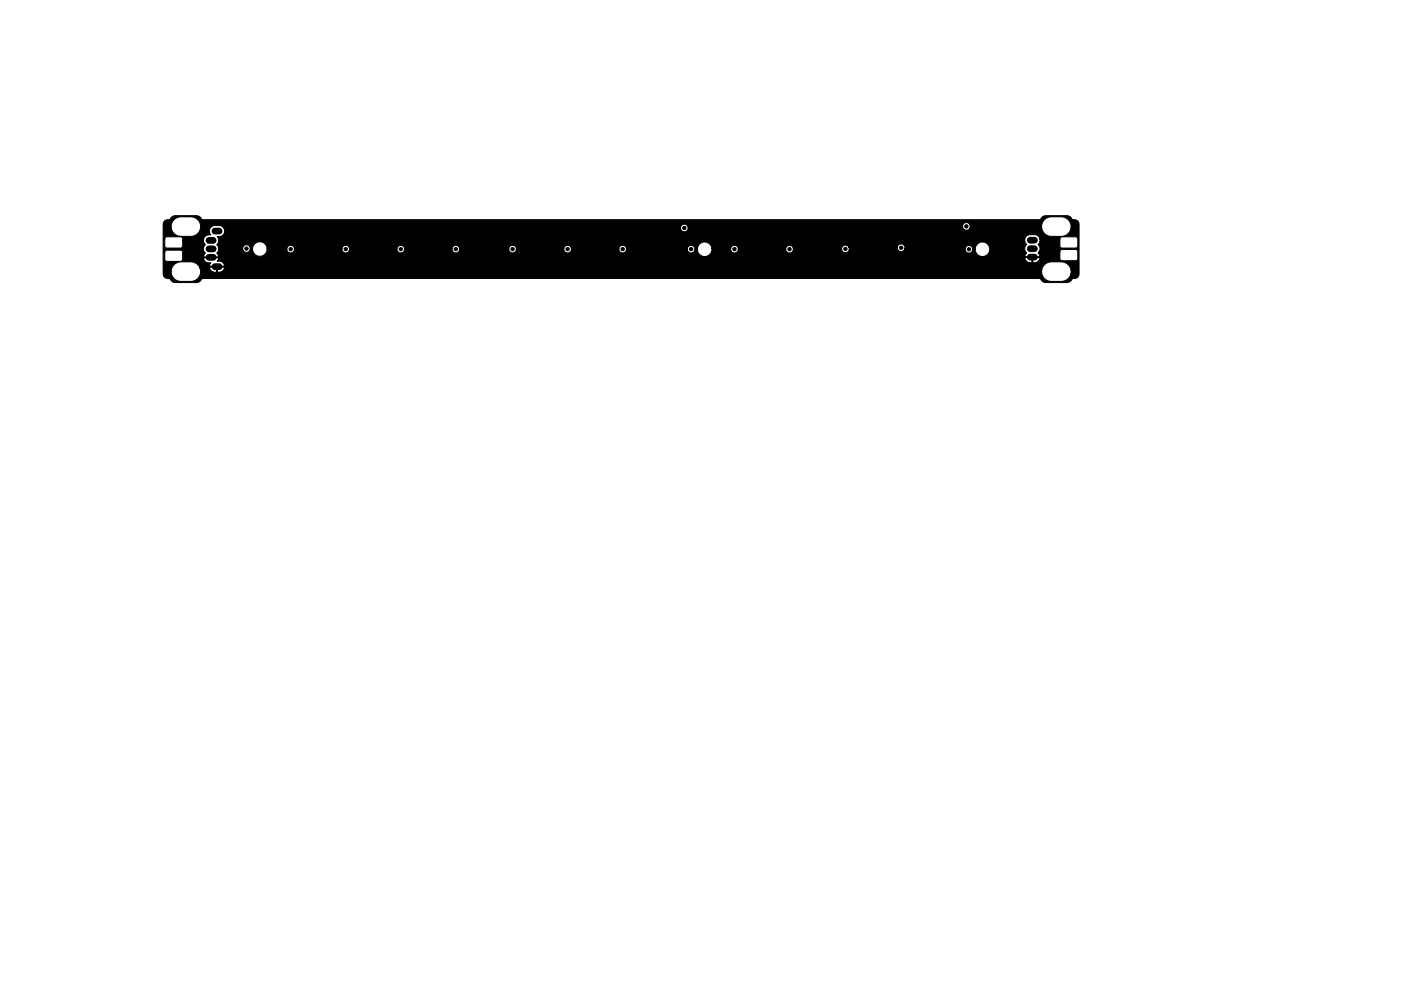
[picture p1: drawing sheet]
<svg xmlns="http://www.w3.org/2000/svg" width="420mm" height="297mm" viewBox="0 0 420 297" stroke-linecap="round" stroke-linejoin="round" font-family="sans-serif">
<path d="M62.7 72.1h1.2M62.7 74.6h1.2M62.7 77.1h1.2M64.4 69.3h1.3M64.4 79.9h1.3M309 72h1.2M309 74.5h1.2M309 77.1h1.2" fill="none" stroke="#000" stroke-width="2"/>
<g fill="#000" stroke="#000" stroke-width=".3">
<path d="M49.2 66.4l.6-.5 1-.1 .3-.3a1.54 1.54 0 0 1 1.5-.9h6.3l1 .3 .6 .8 .5 .2h250.6l.6-.4a1.52 1.52 0 0 1 1.4-.9h6.4l.9 .3 .6 .8 .5 .2a1.52 1.52 0 0 1 1.6 1.3l-.1 15.4a1.97 1.97 0 0 1-1.6 .9l-.5 .3a1.52 1.52 0 0 1-1.4 .9h-6.4l-.9-.3-.6-.8-.5-.1h-250.6l-.7 .3a1.53 1.53 0 0 1-1.4 .9h-6.3l-1-.3-.6-.8-.4-.1a1.54 1.54 0 0 1-1.7-2.1h2.4l.6 1.7 1.4 1.1 4 .1 1.6-.5 .7-.7 .6-1.7-.3-1.1h2.9a1.75 1.75 0 0 0 2.2 1.3v-1.5h.2v1.5l1.3-.2h245.9l.5 1.7 1.3 1 1.1 .3h3l.9-.2 .9-.5 1-1.3 .1-1-.1-1-1-1.2-.9-.6-.9-.1-4 .2-1.4 1-.5 1.7h-245.9l.7-.7v-.6l-7.3 .2-.9-1.2-.9-.5-3.8-.1-1 .1-.9 .6-.9 1.2-.2 1h-2.4v-5.7h.5v2.1l.6 .5h4.2l.5-.3 .1-.5h6.3l.3 .7 .5 .4 1.4 .2-.4 .6 .1 .4h4.2l.1-.3a1.78 1.78 0 0 0-2.2-1.2l.4-.8h241.9a1.75 1.75 0 0 0 2.1 1.2v-1.5h.2v1.5h.7a1.34 1.34 0 0 0 1.3-1.5h-4.2l-.1 .3h-241.9l-.1-.2h-4.2l-.1 .2h-6.3v-2l-.4-.5h-4.4l-.4 .2-.2 .5h-.5v-4h.5v2.1l.6 .5h4.4l.4-.5v-1.7h6.2l.1 .6 .5 .6a1.64 1.64 0 0 0 0 2.6l-.5 .7 .1 .4h4.2l.1-.4-.5-.7 .5-.7 .1-.8h7.2a1.14 1.14 0 0 0 1 1.2 1.14 1.14 0 0 0 1.2-.9h.7l.1 .4a2.18 2.18 0 0 0 2.4 1.7 2.18 2.18 0 0 0 1.9-2.2h5.9v.2a1.14 1.14 0 0 0 1.3 1 1.14 1.14 0 0 0 1-1.2h14.2v.2a1.14 1.14 0 0 0 1.3 1 1.14 1.14 0 0 0 1-1.2h14.3v.2a1.14 1.14 0 0 0 1.2 1 1.14 1.14 0 0 0 1-1.2h14.3v.2a1.14 1.14 0 0 0 1.2 1 1.14 1.14 0 0 0 1-1.2h14.8v.2a1.14 1.14 0 0 0 1.2 1 1.14 1.14 0 0 0 1.1-1.2h14.2v.2a1.14 1.14 0 0 0 1.2 1 1.14 1.14 0 0 0 1.1-1.2h14.2v.2a1.14 1.14 0 0 0 1.2 1 1.14 1.14 0 0 0 1.1-1.2h18.2v.2a1.14 1.14 0 0 0 1.2 1 1.14 1.14 0 0 0 1.1-1.1h.7l.1 .5a2.17 2.17 0 0 0 2.4 1.7 2.17 2.17 0 0 0 1.9-2.3h5.6v.2a1.14 1.14 0 0 0 1.3 1 1.14 1.14 0 0 0 1-1.2h14.2v.2a1.14 1.14 0 0 0 1.3 1 1.14 1.14 0 0 0 1-1.3h14.5v.2a1.14 1.14 0 0 0 1.4 1 1.14 1.14 0 0 0 .8-1.6h14.5v.3a1.14 1.14 0 0 0 1 1 1.14 1.14 0 0 0 1.2-.8h18.1v.2a1.14 1.14 0 0 0 1.2 1.1 1.14 1.14 0 0 0 1.1-1.2h.8v.5a2.18 2.18 0 0 0 3.5 1.2 2.18 2.18 0 0 0-.4-3.6 2.18 2.18 0 0 0-3.1 1.9l-.8-.1a1.14 1.14 0 0 0-1.1-1 1.14 1.14 0 0 0-1.2 1h-18.1a1.14 1.14 0 0 0-.8-1.5 1.14 1.14 0 0 0-1.4 1h-14.6a1.14 1.14 0 0 0-1.2-.6 1.14 1.14 0 0 0-.9 1h-14.5v-.2a1.14 1.14 0 0 0-1.2-.8 1.14 1.14 0 0 0-1.1 1.1h-14.2v-.3a1.14 1.14 0 0 0-1.2-.8 1.14 1.14 0 0 0-1.1 1.1h-5.6v-.4a2.18 2.18 0 0 0-2.4-1.7 2.18 2.18 0 0 0-2 2.2h-.7v-.1a1.14 1.14 0 0 0-1.1-1.1 1.14 1.14 0 0 0-1.2 1.1h-18.2a1.14 1.14 0 0 0-1.2-1.1 1.14 1.14 0 0 0-1.1 1.1h-14.2l-.1-.3a1.14 1.14 0 0 0-1.2-.8 1.14 1.14 0 0 0-1 1.1h-14.2l-.1-.3a1.14 1.14 0 0 0-1.2-.8 1.14 1.14 0 0 0-1 1.1h-14.8v-.3a1.14 1.14 0 0 0-1.2-.8 1.14 1.14 0 0 0-1 1.1h-14.3v-.3a1.14 1.14 0 0 0-1.2-.8 1.14 1.14 0 0 0-1 1.1h-14.3v-.3a1.14 1.14 0 0 0-1.2-.8 1.14 1.14 0 0 0-1.1 1.1h-14.2v-.3a1.14 1.14 0 0 0-1.2-.8 1.14 1.14 0 0 0-1.1 1.1h-5.9l-.1-.4a2.18 2.18 0 0 0-2.3-1.7 2.18 2.18 0 0 0-2 2.2l-.7-.1a1.14 1.14 0 0 0-1-1.2 1.14 1.14 0 0 0-1.2 1h-7.2l-.6-1.1 .5-.6 .1-.7h241.7l.1 .6 .5 .7a1.64 1.64 0 0 0 0 2.5l-.5 .8 .1 .3h4.2l.1-.3-.5-.8 .3-.3h6.3v2.1l.4 .5h4.4l.5-.5v-2.3l-.5-.5h-4.3l-.4 .3-.1 .4h-6.3a1.65 1.65 0 0 0-.3-2.2l.5-.7 .1-.9h6v2.1l.3 .4 4.5 .1 .5-.5v-2.3l-.5-.5h-4.2l-.4 .2-.2 .5h-6l-.5-.9-1.1-.5-1.7 .1-.6 .2-.6 .8-.1 .6h-241.7l-.5-1.1a1.72 1.72 0 0 0 1.9-.7 1.72 1.72 0 0 0 0-2h137.1v.2a1.14 1.14 0 0 0 1.5 1 1.14 1.14 0 0 0 .6-1.7h82.5v.3a1.14 1.14 0 0 0 1.1 1 1.14 1.14 0 0 0 1.1-1.1h21.5l.1 1 1 1.3 .9 .5 .9 .2 4-.2 1.4-1 .5-1.8-.1-.9-1-1.3-.9-.6-.9-.1-4 .2-1.4 1-.5 1.7h-21.5a1.14 1.14 0 0 0-1-1.2 1.14 1.14 0 0 0-1.2 1l-82.6-.1a1.14 1.14 0 0 0-1.2-.4 1.14 1.14 0 0 0-.8 1h-137.1l-1-.6h-1.9a1.66 1.66 0 0 0-.9 2.8 1.77 1.77 0 0 0-2.2 1.7h-6.2l-.1-.8-.6-.3h-4.1l-.4 .2-.2 .5h-.5v-3.8h2.4l.1 .9 .5 .9 1.5 1 3.9 .2 1.6-.6 1.1-1.3 .2-1.2-.6-1.6-1.4-1-1-.2-3.9 .1-1.4 1.1-.6 1.7h-2.4z"/>
<circle cx="73.9" cy="74.5" r=".5"/>
<circle cx="75.4" cy="68" r=".5"/>
<circle cx="81.8" cy="74.8" r=".5"/>
<circle cx="87.2" cy="74.7" r=".5"/>
<circle cx="98" cy="74.7" r=".5"/>
<circle cx="103.7" cy="74.7" r=".5"/>
<circle cx="114.7" cy="74.7" r=".5"/>
<circle cx="120.2" cy="74.7" r=".5"/>
<circle cx="131.4" cy="74.7" r=".5"/>
<circle cx="136.7" cy="74.7" r=".5"/>
<circle cx="148" cy="74.7" r=".5"/>
<circle cx="153.7" cy="74.7" r=".5"/>
<circle cx="164.7" cy="74.7" r=".5"/>
<circle cx="170.2" cy="74.7" r=".5"/>
<circle cx="181.4" cy="74.7" r=".5"/>
<circle cx="186.7" cy="74.7" r=".5"/>
<circle cx="197.9" cy="74.7" r=".5"/>
<circle cx="199.6" cy="68.6" r=".5"/>
<circle cx="205.2" cy="68.3" r=".5"/>
<circle cx="207.3" cy="74.7" r=".5"/>
<circle cx="215.4" cy="74.7" r=".5"/>
<circle cx="220.3" cy="74.7" r=".5"/>
<circle cx="231.2" cy="74.7" r=".5"/>
<circle cx="236.8" cy="74.7" r=".5"/>
<circle cx="247.9" cy="74.7" r=".5"/>
<circle cx="253.5" cy="74.6" r=".5"/>
<circle cx="263.1" cy="74.3" r=".5"/>
<circle cx="270.3" cy="74.3" r=".5"/>
<circle cx="281.2" cy="74.5" r=".5"/>
<circle cx="283.2" cy="68.1" r=".5"/>
<circle cx="289.8" cy="67.9" r=".5"/>
<circle cx="290.6" cy="74.7" r=".5"/>
<circle cx="298.7" cy="74.7" r=".5"/>
<circle cx="298.9" cy="69.4" r=".5"/>
</g>
</svg>
